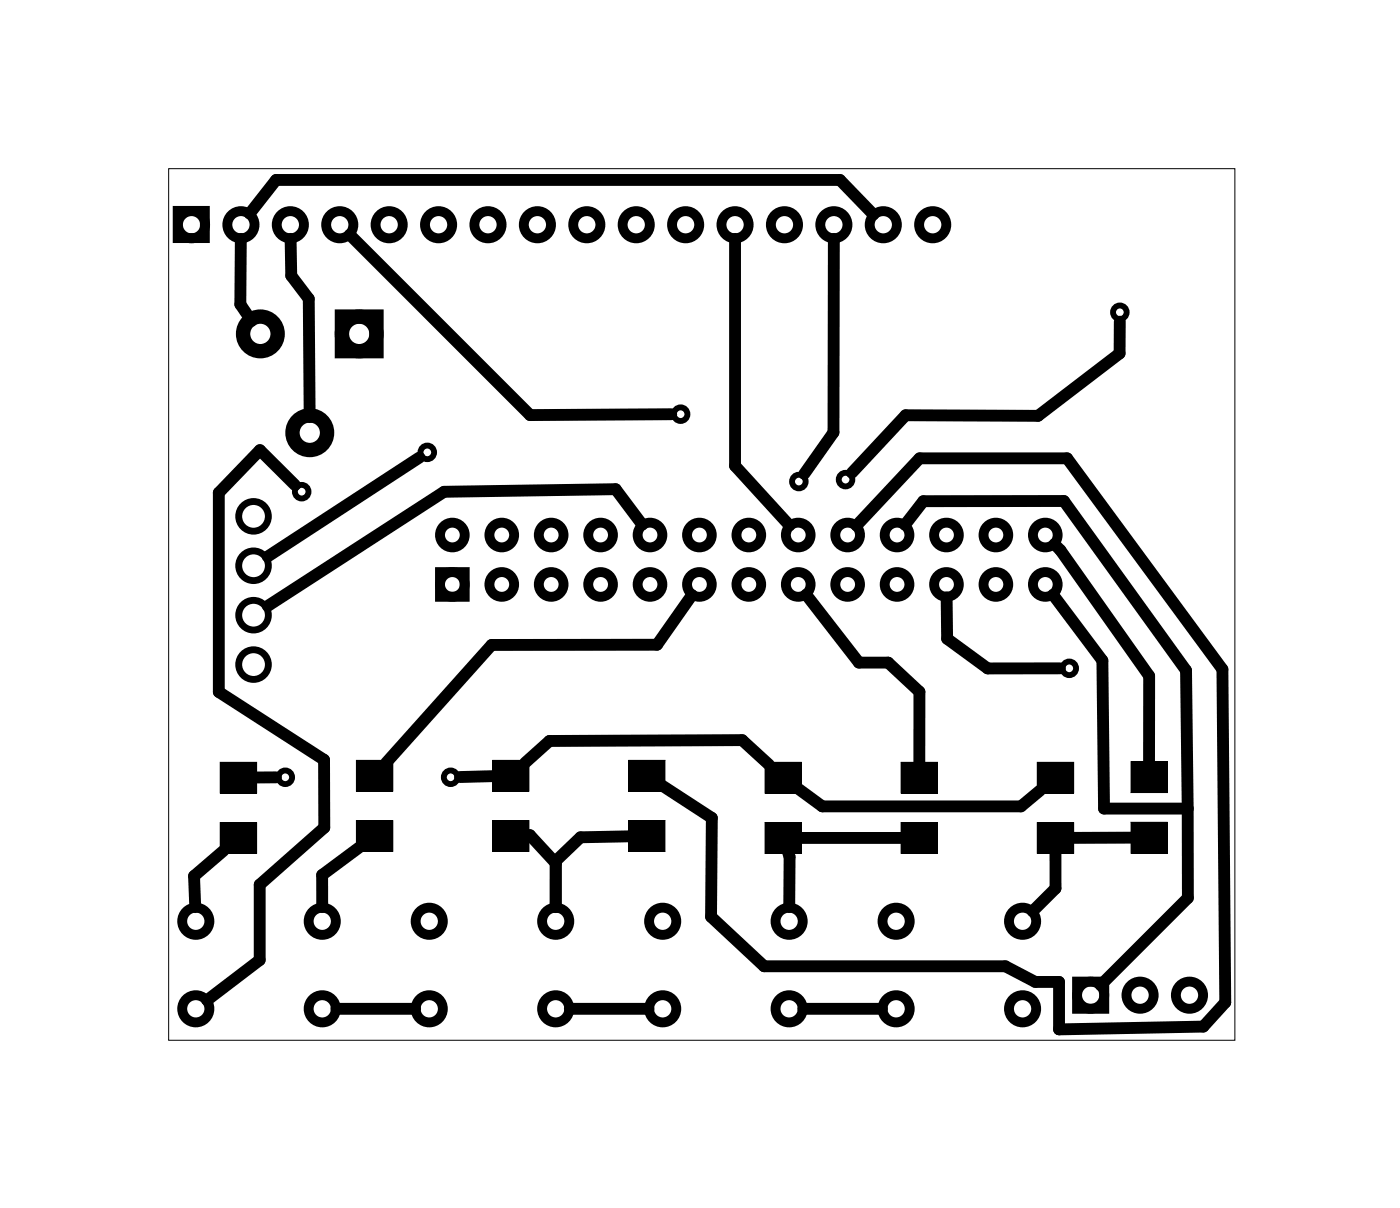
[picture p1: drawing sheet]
<svg xmlns="http://www.w3.org/2000/svg" width="72mm" height="62mm" viewBox="0 0 72 62" stroke-linecap="round" stroke-linejoin="round" font-family="sans-serif">
<path d="M8.7 8.7h54.8v44.8h-54.8z" fill="none" stroke="#000" stroke-width=".05"/>
<g fill="none" stroke="#000" stroke-width=".51">
<path d="M9.1 10.8h1.4v1.4h-1.4zM22.6 29.4h1.3v1.3h-1.3zM55.4 50.5h1.4v1.3h-1.4z"/>
<circle cx="9.8" cy="11.6" r=".7"/>
<circle cx="12.4" cy="11.6" r=".7"/>
<circle cx="14.9" cy="11.6" r=".7"/>
<circle cx="17.5" cy="11.6" r=".7"/>
<circle cx="20" cy="11.6" r=".7"/>
<circle cx="22.5" cy="11.6" r=".7"/>
<circle cx="25.1" cy="11.6" r=".7"/>
<circle cx="27.6" cy="11.6" r=".7"/>
<circle cx="30.2" cy="11.6" r=".7"/>
<circle cx="32.7" cy="11.6" r=".7"/>
<circle cx="35.2" cy="11.6" r=".7"/>
<circle cx="37.8" cy="11.6" r=".7"/>
<circle cx="40.3" cy="11.6" r=".7"/>
<circle cx="42.9" cy="11.6" r=".7"/>
<circle cx="45.4" cy="11.6" r=".7"/>
<circle cx="47.9" cy="11.6" r=".7"/>
<circle cx="23.3" cy="27.5" r=".64"/>
<circle cx="23.3" cy="30" r=".64"/>
<circle cx="25.8" cy="27.5" r=".64"/>
<circle cx="25.8" cy="30" r=".64"/>
<circle cx="28.3" cy="27.5" r=".64"/>
<circle cx="28.3" cy="30" r=".64"/>
<circle cx="30.9" cy="27.5" r=".64"/>
<circle cx="30.9" cy="30" r=".64"/>
<circle cx="33.4" cy="30" r=".64"/>
<circle cx="33.4" cy="27.5" r=".64"/>
<circle cx="36" cy="27.5" r=".64"/>
<circle cx="36" cy="30" r=".64"/>
<circle cx="38.5" cy="27.5" r=".64"/>
<circle cx="38.5" cy="30" r=".64"/>
<circle cx="41" cy="30" r=".64"/>
<circle cx="41" cy="27.5" r=".64"/>
<circle cx="43.6" cy="27.5" r=".64"/>
<circle cx="43.6" cy="30" r=".64"/>
<circle cx="46.1" cy="27.5" r=".64"/>
<circle cx="46.1" cy="30" r=".64"/>
<circle cx="48.7" cy="30" r=".64"/>
<circle cx="48.7" cy="27.5" r=".64"/>
<circle cx="51.2" cy="30" r=".64"/>
<circle cx="51.2" cy="27.5" r=".64"/>
<circle cx="53.7" cy="30" r=".64"/>
<circle cx="53.7" cy="27.5" r=".64"/>
<circle cx="10.1" cy="51.9" r=".7"/>
<circle cx="10.1" cy="47.4" r=".7"/>
<circle cx="16.6" cy="51.9" r=".7"/>
<circle cx="16.6" cy="47.4" r=".7"/>
<circle cx="22.1" cy="51.9" r=".7"/>
<circle cx="22.1" cy="47.4" r=".7"/>
<circle cx="28.6" cy="51.9" r=".7"/>
<circle cx="28.6" cy="47.4" r=".7"/>
<circle cx="34.1" cy="51.9" r=".7"/>
<circle cx="34.1" cy="47.4" r=".7"/>
<circle cx="40.6" cy="51.9" r=".7"/>
<circle cx="40.6" cy="47.4" r=".7"/>
<circle cx="46.1" cy="51.9" r=".7"/>
<circle cx="46.1" cy="47.4" r=".7"/>
<circle cx="52.6" cy="51.9" r=".7"/>
<circle cx="52.6" cy="47.4" r=".7"/>
<circle cx="56.1" cy="51.2" r=".7"/>
<circle cx="58.6" cy="51.2" r=".7"/>
<circle cx="61.1" cy="51.2" r=".7"/>
</g>
<g fill="none" stroke="#000" stroke-width=".74" stroke-linecap="butt">
<path d="M17.6 16.3h1.8v1.8h-1.8z"/>
<circle cx="13.4" cy="17.2" r=".89"/>
<circle cx="18.5" cy="17.2" r=".89"/>
<circle cx="15.9" cy="22.2" r=".89"/>
</g>
<g fill="#000">
<path d="M11.3 39.2h1.9v1.6h-1.9zM39.3 39.2h1.9v1.6h-1.9zM53.3 39.2h1.9v1.6h-1.9zM11.3 42.3h1.9v1.6h-1.9zM18.3 42.2h1.9v1.6h-1.9zM18.3 39.1h1.9v1.6h-1.9zM25.3 42.2h1.9v1.6h-1.9zM25.3 39.1h1.9v1.6h-1.9zM32.3 42.2h1.9v1.6h-1.9zM32.3 39.1h1.9v1.6h-1.9zM39.3 42.3h1.9v1.6h-1.9zM46.3 42.3h1.9v1.6h-1.9z"/>
<path d="M46.3 39.2h1.9v1.6h-1.9zM53.3 42.3h1.9v1.6h-1.9zM58.1 42.3h1.9v1.6h-1.9zM58.1 39.2h1.9v1.6h-1.9z"/>
<path d="M11.3 39.2v1.6h1.9v-1.6zM11.3 39.2h1.9v1.6h-1.9z"/>
<path d="M39.3 39.2v1.6h1.9v-1.6zM39.3 39.2h1.9v1.6h-1.9z"/>
<path d="M53.3 39.2v1.6h1.9v-1.6zM53.3 39.2h1.9v1.6h-1.9z"/>
<path d="M11.3 42.3v1.6h1.9v-1.6zM11.3 42.3h1.9v1.6h-1.9z"/>
<path d="M18.3 42.2v1.6h1.9v-1.6zM18.3 42.2h1.9v1.6h-1.9z"/>
<path d="M18.3 39.1v1.6h1.9v-1.6zM18.3 39.1h1.9v1.6h-1.9z"/>
<path d="M25.3 42.2v1.6h1.9v-1.6zM25.3 42.2h1.9v1.6h-1.9z"/>
<path d="M25.3 39.1v1.6h1.9v-1.6zM25.3 39.1h1.9v1.6h-1.9z"/>
<path d="M32.3 42.2v1.6h1.9v-1.6zM32.3 42.2h1.9v1.6h-1.9z"/>
<path d="M32.3 39.1v1.6h1.9v-1.6zM32.3 39.1h1.9v1.6h-1.9z"/>
<path d="M39.3 42.3v1.6h1.9v-1.6zM39.3 42.3h1.9v1.6h-1.9z"/>
<path d="M46.3 42.3v1.6h1.9v-1.6zM46.3 42.3h1.9v1.6h-1.9z"/>
<path d="M46.3 39.2v1.6h1.9v-1.6zM46.3 39.2h1.9v1.6h-1.9z"/>
<path d="M53.3 42.3v1.6h1.9v-1.6zM53.3 42.3h1.9v1.6h-1.9z"/>
<path d="M58.1 42.2v1.7h1.9v-1.7zM58.1 42.3h1.9v1.6h-1.9z"/>
<path d="M58.1 39.1v1.7h1.9v-1.7zM58.1 39.2h1.9v1.6h-1.9z"/>
</g>
<g fill="none" stroke="#000" stroke-width=".35">
<circle cx="13" cy="31.6" r=".76"/>
<circle cx="13" cy="29.1" r=".76"/>
<circle cx="13" cy="26.5" r=".76"/>
<circle cx="13" cy="34.2" r=".76"/>
</g>
<g fill="none" stroke="#000" stroke-width=".3">
<circle cx="57.6" cy="16.1" r=".35"/>
<circle cx="14.7" cy="40" r=".35"/>
<circle cx="15.5" cy="25.3" r=".35"/>
<circle cx="22" cy="23.3" r=".35"/>
<circle cx="23.2" cy="40" r=".35"/>
<circle cx="35" cy="21.3" r=".35"/>
<circle cx="41.1" cy="24.8" r=".35"/>
<circle cx="43.5" cy="24.7" r=".35"/>
<circle cx="55" cy="34.4" r=".35"/>
</g>
<g fill="none" stroke="#000" stroke-width=".61">
<path d="M12.4 12.3v3.3l.5 .9M12.8 11l1.4-1.8h29l1.7 1.8M14.9 12.3l.1 1.9 .9 1.2v6M18 12.1l9.2 9.2h7.3M37.8 12.3v11.6l2.8 3.1M42.9 12.3l-.1 9.9-1.5 2.2M57.6 16.5v1.7l-4.2 3.2-6.8-.1-2.8 3M14.2 40h-1.1M15.2 24.9l-1.8-1.8-2.2 2.2v10.3l5.5 3.5v3.4l-3.3 3v3.8l-2.8 2.1M21.6 23.5l-7.8 5.1M25.4 39.9h-1.8M27 39.2l1.2-1.1 10-.1 1.3 1.3"/>
<path d="M33 27l-1.4-1.9-8.8 .2-9 5.8M35.6 30.6l-1.8 2.5h-8.5l-5.5 6.1M41.4 30.6l2.8 3.5h1.5l1.6 1.5v3.7M44 27l3.3-3.4h7.6l7.9 10.8 .2 17.1-1.1 1.3-7.5 .1v-2.4h-1.2l-1.5-.8h-12.4l-2.7-2.6v-5.1l-2.5-1.6M46.5 27l1-1.2h7.2l6.3 8.7 .1 7.1M48.7 30.7v2.1l2.1 1.6h3.7M54.1 30.6l2.6 3.3 .1 7.7h4.3M54.2 28l.3 .3 4.6 6.4v4.6M11.5 43.7l-1.5 1.3v1.6M17.3 51.9h4M18.4 43.6l-1.8 1.4v1.6M27.1 42.9h.1l1.4 1.5"/>
<path d="M29.3 51.9h4M32.4 43h-2.6l-1.2 1.3v2.3M40.5 43.7l.1 .3v2.6M41.1 40.6l1.2 .8h10.2l1-.8M41.1 43.1h5.3M41.3 51.9h4M54.3 43.7v2l-1.2 1.1M58.3 43.1h-3.2M61.1 41.6v4.6l-4.5 4.4"/>
</g>
</svg>
